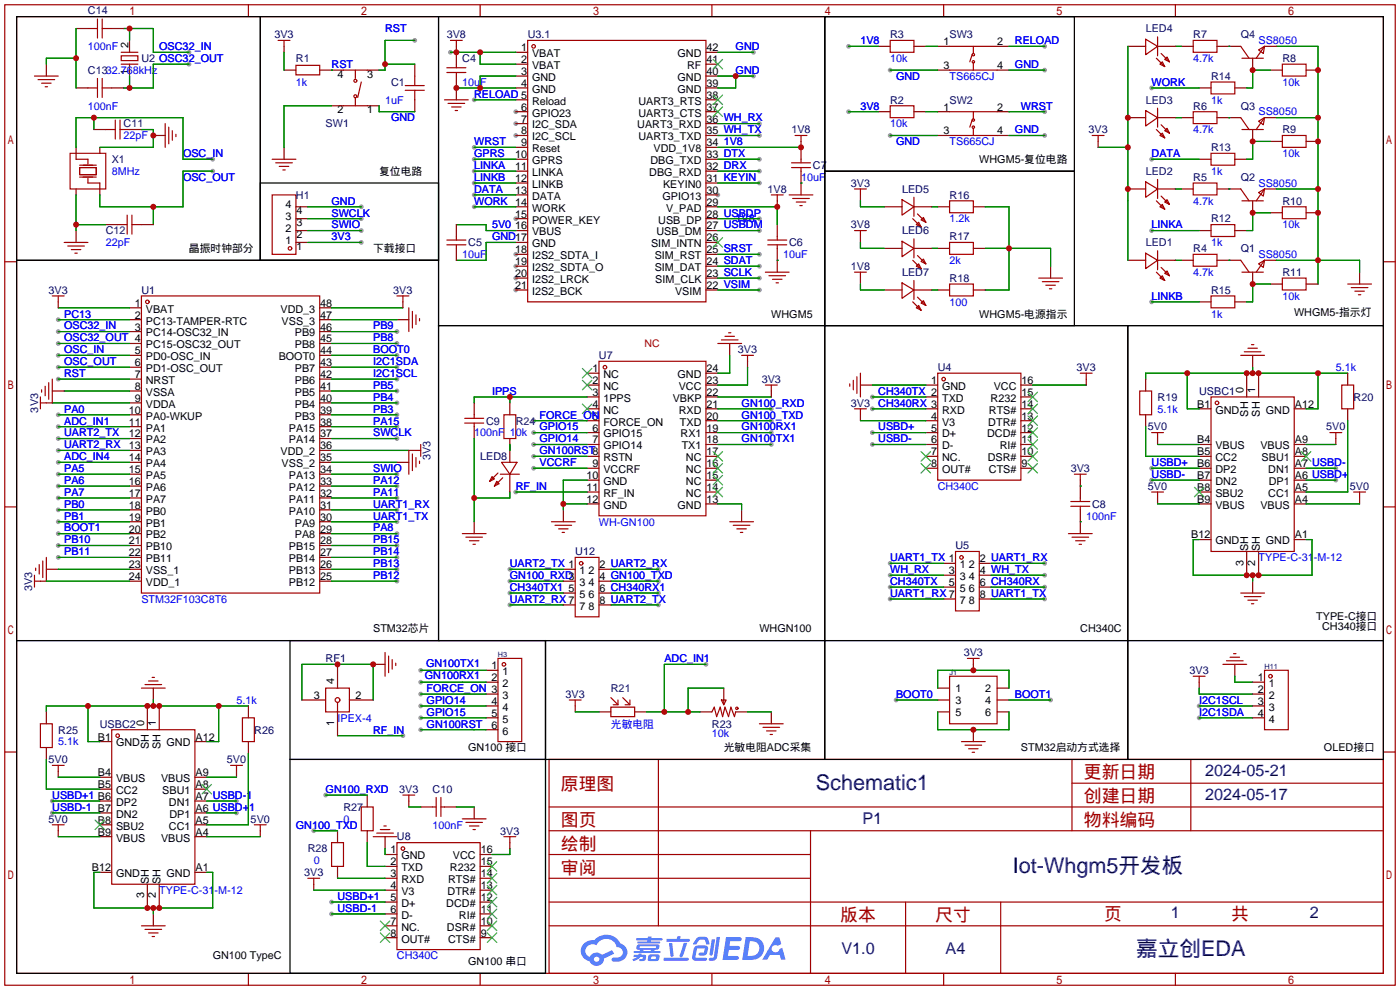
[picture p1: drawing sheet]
<svg xmlns="http://www.w3.org/2000/svg" width="299mm" height="212mm" viewBox="0 0 299 212" stroke-linecap="round" stroke-linejoin="round" font-family="sans-serif">
<defs><g id="words">
<g font-size="4.6" fill="#000080">
<text x="174.4" y="168.8">Schematic1</text>
<text x="216.5" y="186.6">Iot-Whgm5开发板</text>
<text x="242.8" y="204.3">嘉立创EDA</text>
</g>
<g font-size="3.8" fill="#a00000">
<text x="231.6" y="166.4">更新日期</text>
<text x="119.9" y="168.9">原理图</text>
<text x="231.6" y="171.5">创建日期</text>
<text x="119.9" y="176.5">图页</text>
<text x="231.6" y="176.5">物料编码</text>
<text x="119.9" y="181.6">绘制</text>
<text x="119.9" y="186.7">审阅</text>
<text x="179.6" y="196.9">版本</text>
<text x="199.9" y="196.9">尺寸</text>
<text x="236" y="196.6">页</text>
<text x="263.1" y="196.6">共</text>
</g>
<g font-size="3.5" fill="#000080">
<text x="257.6" y="165.9">2024-05-21</text>
<text x="257.6" y="171">2024-05-17</text>
<text x="184.3" y="176">P1</text>
<text x="250.2" y="196.1">1</text>
<text x="280" y="196.1">2</text>
<text x="179.8" y="204">V1.0</text>
<text x="202.1" y="204">A4</text>
</g>
<g font-size="2.3" fill="#000080">
<text x="18.8" y="3.1">C14</text>
<text x="58.7" y="8.2">3V3</text>
<text x="95.5" y="8.2">3V8</text>
<text x="112.8" y="8.2">U3.1</text>
<text x="190.2" y="8.2">R3</text>
<text x="202.9" y="8.2">SW3</text>
<text x="244.9" y="6.9">LED4</text>
<text x="255" y="8.2">R7</text>
<text x="265.2" y="8.2">Q4</text>
<text x="18.8" y="15.8">C1332.768kHz</text>
<text x="30.2" y="13.3">U2 OSC32_OUT</text>
<text x="63.2" y="13.3">R1</text>
<text x="98.8" y="13.3">C4</text>
<text x="258.8" y="17.1">R14</text>
<text x="274.1" y="13.3">R8</text>
<text x="83.6" y="18.3">C1</text>
<text x="190.2" y="22.1">R2</text>
<text x="202.9" y="22.1">SW2</text>
<text x="244.9" y="22.1">LED3</text>
<text x="255" y="23.4">R6</text>
<text x="265.2" y="23.4">Q3</text>
<text x="26.4" y="27.2">C11</text>
<text x="69.6" y="27.2">SW1</text>
<text x="169.1" y="28.5">1V8</text>
<text x="232.6" y="28.5">3V3</text>
<text x="274.1" y="28.5">R9</text>
<text x="23.9" y="34.8">X1</text>
<text x="258.8" y="32.3">R13</text>
<text x="164.1" y="41.2">1V8</text>
<text x="173.7" y="36.1">C7</text>
<text x="181.8" y="39.9">3V3</text>
<text x="192.8" y="41.2">LED5</text>
<text x="244.9" y="37.4">LED2</text>
<text x="255" y="38.7">R5</text>
<text x="265.2" y="38.7">Q2</text>
<text x="63.2" y="42.5">H1</text>
<text x="202.9" y="42.5">R16</text>
<text x="258.8" y="47.5">R12</text>
<text x="274.1" y="43.7">R10</text>
<text x="22.6" y="50.1">C12</text>
<text x="100.1" y="52.6">C5</text>
<text x="168.7" y="52.6">C6</text>
<text x="181.8" y="48.8">3V8</text>
<text x="192.8" y="50.1">LED6</text>
<text x="202.9" y="51.4">R17</text>
<text x="244.9" y="52.6">LED1</text>
<text x="255" y="53.9">R4</text>
<text x="265.2" y="53.9">Q1</text>
<text x="181.8" y="57.7">1V8</text>
<text x="192.8" y="59">LED7</text>
<text x="274.1" y="59">R11</text>
<text x="10.4" y="62.8">3V3</text>
<text x="30.2" y="62.8">U1</text>
<text x="84.1" y="62.8">3V3</text>
<text x="202.9" y="60.2">R18</text>
<text x="258.8" y="62.8">R15</text>
<text x="128" y="76.8">U7</text>
<text x="157.7" y="75.5">3V3</text>
<text x="162.8" y="81.8">3V3</text>
<text x="200.4" y="79.3">U4</text>
<text x="230.1" y="79.3">3V3</text>
<text x="8.2" y="88.2" transform="rotate(-90 8.2 88.2)">3V3</text>
<text x="181.8" y="86.9">3V3</text>
<text x="247.4" y="85.6">R19</text>
<text x="256.3" y="84.4">USBC1</text>
<text x="289.3" y="85.6">R20</text>
<text x="103.9" y="90.7">C9</text>
<text x="110.2" y="90.7">R24</text>
<text x="245.3" y="92">5V0</text>
<text x="283.4" y="92">5V0</text>
<text x="92" y="98.3" transform="rotate(-90 92 98.3)">3V3</text>
<text x="102.6" y="98.3">LED8</text>
<text x="228.8" y="100.9">3V3</text>
<text x="245.3" y="104.7">5V0</text>
<text x="288.5" y="104.7">5V0</text>
<text x="233.4" y="108.5">C8</text>
<text x="122.9" y="118.7">U12</text>
<text x="204.2" y="117.4">U5</text>
<text x="6.9" y="126.3" transform="rotate(-90 6.9 126.3)">3V3</text>
<text x="69.6" y="141.5">RF1</text>
<text x="206" y="140.3">3V3</text>
<text x="120.9" y="149.1">3V3</text>
<text x="130.6" y="147.9">R21</text>
<text x="254.2" y="144.1">3V3</text>
<text x="21.3" y="155.5">USBC2</text>
<text x="152.1" y="155.5">R23</text>
<text x="12.4" y="156.8">R25</text>
<text x="54.4" y="156.8">R26</text>
<text x="10.4" y="163.1">5V0</text>
<text x="48.5" y="163.1">5V0</text>
<text x="73.4" y="173.3">R27</text>
<text x="85.3" y="169.5">3V3</text>
<text x="92.5" y="169.5">C10</text>
<text x="10.4" y="175.8">5V0</text>
<text x="53.6" y="175.8">5V0</text>
<text x="84.8" y="179.6">U8</text>
<text x="106.9" y="178.4">3V3</text>
<text x="65.8" y="182.2">R28</text>
<text x="65" y="187.2">3V3</text>
</g>
<g font-size="2.3" fill="#00f">
<text x="18.8" y="10.7">100nF</text>
<text x="34" y="10.7">OSC32_IN</text>
<text x="82.3" y="6.9">RST</text>
<text x="157.2" y="10.7">GND</text>
<text x="183.9" y="9.4">1V8</text>
<text x="216.9" y="9.4">RELOAD</text>
<text x="269" y="9.4">SS8050</text>
<text x="70.9" y="14.5">RST</text>
<text x="157.2" y="15.8">GND</text>
<text x="190.2" y="13.3">10k</text>
<text x="191.5" y="17.1">GND</text>
<text x="202.9" y="17.1">TS665CJ</text>
<text x="216.9" y="14.5">GND</text>
<text x="255" y="13.3">4.7k</text>
<text x="18.8" y="23.4">100nF</text>
<text x="63.2" y="18.3">1k</text>
<text x="82.3" y="22.1">1uF</text>
<text x="98.8" y="18.3">10uF</text>
<text x="101.3" y="20.9">RELOAD 5</text>
<text x="183.9" y="23.4">3V8</text>
<text x="218.2" y="23.4">WRST</text>
<text x="246.1" y="18.3">WORK</text>
<text x="258.8" y="22.1">1k</text>
<text x="274.1" y="18.3">10k</text>
<text x="26.4" y="29.8">22pF</text>
<text x="83.6" y="26">GND</text>
<text x="190.2" y="27.2">10k</text>
<text x="216.9" y="28.5">GND</text>
<text x="255" y="28.5">4.7k</text>
<text x="269" y="24.7">SS8050</text>
<text x="39.1" y="33.6">OSC_IN</text>
<text x="101.3" y="31">WRST</text>
<text x="101.3" y="33.6">GPRS</text>
<text x="154.7" y="31">1V8</text>
<text x="191.5" y="31">GND</text>
<text x="202.9" y="31">TS665CJ</text>
<text x="246.1" y="33.6">DATA</text>
<text x="274.1" y="33.6">10k</text>
<text x="23.9" y="37.4">8MHz</text>
<text x="39.1" y="38.7">OSC_OUT</text>
<text x="101.3" y="41.2">DATA</text>
<text x="101.3" y="38.7">LINKB</text>
<text x="101.3" y="36.1">LINKA</text>
<text x="171.2" y="38.7">10uF</text>
<text x="258.8" y="37.4">1k</text>
<text x="269" y="39.9">SS8050</text>
<text x="70.9" y="43.7">GND</text>
<text x="70.9" y="46.3">SWCLK</text>
<text x="101.3" y="43.7">WORK 14</text>
<text x="157.2" y="47.5">1V8</text>
<text x="202.9" y="47.5">1.2k</text>
<text x="255" y="43.7">4.7k</text>
<text x="22.6" y="52.6">22pF</text>
<text x="70.9" y="48.8">SWIO</text>
<text x="70.9" y="51.4">3V3</text>
<text x="105.2" y="48.8">5V0</text>
<text x="105.2" y="51.4">GND17</text>
<text x="246.1" y="48.8">LINKA</text>
<text x="258.8" y="52.6">1k</text>
<text x="274.1" y="48.8">10k</text>
<text x="98.8" y="55.2">10uF</text>
<text x="167.4" y="55.2">10uF</text>
<text x="202.9" y="56.4">2k</text>
<text x="255" y="59">4.7k</text>
<text x="269" y="55.2">SS8050</text>
<text x="202.9" y="65.3">100</text>
<text x="246.1" y="64.1">LINKB</text>
<text x="274.1" y="64.1">10k</text>
<text x="13.7" y="67.9">PC13</text>
<text x="13.7" y="70.4">OSC32_IN</text>
<text x="79.8" y="70.4">PB9</text>
<text x="258.8" y="67.9">1k</text>
<text x="13.7" y="72.9">OSC32_OUT 4</text>
<text x="13.7" y="75.5">OSC_IN</text>
<text x="79.8" y="75.5">BOOT0</text>
<text x="79.8" y="72.9">PB8</text>
<text x="13.7" y="78">OSC_OUT</text>
<text x="13.7" y="80.6">RST</text>
<text x="79.8" y="83.1">PB5</text>
<text x="79.8" y="80.6">I2C1SCL</text>
<text x="79.8" y="78">I2C1SDA</text>
<text x="285.5" y="79.3">5.1k</text>
<text x="13.7" y="88.2">PA0</text>
<text x="79.8" y="85.6">PB4</text>
<text x="79.8" y="88.2">PB3</text>
<text x="105.2" y="84.4">IPPS</text>
<text x="115.3" y="89.5">FORCE_ON</text>
<text x="158.5" y="89.5">GN100_TXD</text>
<text x="158.5" y="86.9">GN100_RXD</text>
<text x="187.7" y="84.4">CH340TX 2</text>
<text x="187.7" y="86.9">CH340RX 3</text>
<text x="247.4" y="88.2">5.1k</text>
<text x="13.7" y="95.8">UART2_RX</text>
<text x="13.7" y="93.3">UART2_TX</text>
<text x="13.7" y="90.7">ADC_IN1</text>
<text x="79.8" y="90.7">PA15</text>
<text x="79.8" y="93.3">SWCLK</text>
<text x="101.3" y="93.3">100nF</text>
<text x="109" y="93.3">10k</text>
<text x="115.3" y="92">GPIO15</text>
<text x="115.3" y="94.5">GPIO14</text>
<text x="158.5" y="92">GN100RX1</text>
<text x="158.5" y="94.5">GN100TX1</text>
<text x="187.7" y="92">USBD+</text>
<text x="187.7" y="94.5">USBD-</text>
<text x="13.7" y="100.9">PA5</text>
<text x="13.7" y="98.3">ADC_IN4</text>
<text x="79.8" y="100.9">SWIO</text>
<text x="115.3" y="97.1">GN100RST8</text>
<text x="115.3" y="99.6">VCCRF</text>
<text x="246.1" y="99.6">USBD+</text>
<text x="13.7" y="103.4">PA6</text>
<text x="13.7" y="106">PA7</text>
<text x="79.8" y="106">PA11</text>
<text x="79.8" y="103.4">PA12</text>
<text x="110.2" y="104.7">RF_IN</text>
<text x="200.4" y="104.7">CH340C</text>
<text x="246.1" y="102.2">USBD-</text>
<text x="13.7" y="108.5">PB0</text>
<text x="13.7" y="111">PB1</text>
<text x="13.7" y="113.6">BOOT1</text>
<text x="79.8" y="108.5">UART1_RX</text>
<text x="79.8" y="111">UART1_TX</text>
<text x="79.8" y="113.6">PA8</text>
<text x="128" y="112.3">WH-GN100</text>
<text x="232.2" y="111">100nF</text>
<text x="13.7" y="116.1">PB10</text>
<text x="13.7" y="118.7">PB11</text>
<text x="79.8" y="118.7">PB14</text>
<text x="79.8" y="116.1">PB15</text>
<text x="190.2" y="119.9">UART1_TX 1</text>
<text x="269" y="119.9">TYPE-C-31-M-12</text>
<text x="79.8" y="123.7">PB12</text>
<text x="79.8" y="121.2">PB13</text>
<text x="109" y="123.7">GN100_RXD3</text>
<text x="109" y="121.2">UART2_TX 1</text>
<text x="190.2" y="122.5">WH_RX</text>
<text x="190.2" y="125">CH340TX</text>
<text x="30.2" y="128.8">STM32F103C8T6</text>
<text x="109" y="126.3">CH340TX1</text>
<text x="109" y="128.8">UART2_RX 7</text>
<text x="190.2" y="127.6">UART1_RX 7</text>
<text x="91.1" y="142.6">GN100TX1</text>
<text x="142" y="141.5">ADC_IN1</text>
<text x="90.8" y="145.1">GN100RX1</text>
<text x="91.2" y="147.9">FORCE_ON 3</text>
<text x="191.5" y="149.1">BOOT0</text>
<text x="216.9" y="149.1">BOOT1</text>
<text x="50.5" y="150.4">5.1k</text>
<text x="72.1" y="154.2">IPEX-4</text>
<text x="91.2" y="150.4">GPIO14</text>
<text x="91.2" y="153">GPIO15</text>
<text x="91.2" y="155.5">GN100RST</text>
<text x="130.6" y="155.5">光敏电阻</text>
<text x="256.3" y="153">I2C1SDA</text>
<text x="256.3" y="150.4">I2C1SCL</text>
<text x="12.4" y="159.3">5.1k</text>
<text x="79.8" y="156.8">RF_IN</text>
<text x="152.1" y="157.5">10k</text>
<text x="11.2" y="170.7">USBD+1 B6</text>
<text x="11.2" y="173.3">USBD-1 B7</text>
<text x="69.6" y="169.5">GN100_RXD</text>
<text x="63.2" y="177.1">GN100_TXD</text>
<text x="73.4" y="175.8">0</text>
<text x="92.5" y="177.1">100nF</text>
<text x="67.1" y="184.7">0</text>
<text x="34" y="191.1">TYPE-C-31-M-12</text>
<text x="72.1" y="192.3">USBD+1</text>
<text x="72.1" y="194.9">USBD-1</text>
<text x="84.8" y="205">CH340C</text>
</g>
<g font-size="2.3">
<text x="27.5" y="10.2" transform="rotate(-90 27.5 10.2)">2</text>
<text x="111.4" y="10.9">1</text>
<text x="151" y="10.9">42</text>
<text x="201.7" y="9.7">1</text>
<text x="213.1" y="9.7">2</text>
<text x="27.5" y="16" transform="rotate(-90 27.5 16)">1</text>
<text x="72.1" y="16.6">4</text>
<text x="78.5" y="16.6">3</text>
<text x="111.4" y="13.5">2</text>
<text x="111.4" y="16">3</text>
<text x="113.7" y="12.2">VBAT</text>
<text x="113.7" y="14.8">VBAT</text>
<text x="113.7" y="17.3">GND</text>
<text x="144.8" y="17.3">GND</text>
<text x="144.8" y="12.2">GND</text>
<text x="146.9" y="14.8">RF</text>
<text x="151" y="16">40</text>
<text x="151" y="13.5">41</text>
<text x="201.7" y="14.8">3</text>
<text x="213.1" y="14.8">4</text>
<text x="111.4" y="18.6">4</text>
<text x="111.4" y="23.6">6</text>
<text x="113.7" y="19.8">GND</text>
<text x="113.7" y="22.4">Reload</text>
<text x="136.5" y="22.4">UART3_RTS</text>
<text x="144.8" y="19.8">GND</text>
<text x="151" y="23.6">37</text>
<text x="151" y="21.1">38</text>
<text x="151" y="18.6">39</text>
<text x="201.7" y="23.6">1</text>
<text x="213.1" y="23.6">2</text>
<text x="72.1" y="24.2">2</text>
<text x="78.5" y="24.2">1</text>
<text x="111.4" y="26.2">7</text>
<text x="111.4" y="28.7">8</text>
<text x="113.7" y="24.9">GPIO23</text>
<text x="113.7" y="27.5">I2C_SDA</text>
<text x="113.7" y="30">I2C_SCL</text>
<text x="136.2" y="27.5">UART3_RXD</text>
<text x="136.5" y="30">UART3_TXD</text>
<text x="136.5" y="24.9">UART3_CTS</text>
<text x="151" y="28.7">35 WH_TX</text>
<text x="151" y="26.2">36 WH_RX</text>
<text x="201.7" y="28.7">3</text>
<text x="213.1" y="28.7">4</text>
<text x="110.1" y="33.8">10</text>
<text x="111.4" y="31.3">9</text>
<text x="113.7" y="32.5">Reset</text>
<text x="113.7" y="35.1">GPRS</text>
<text x="139" y="35.1">DBG_TXD</text>
<text x="139.7" y="32.5">VDD_1V8</text>
<text x="151" y="33.8">33 DTX</text>
<text x="151" y="31.3">34</text>
<text x="209.3" y="34.8">WHGM5-复位电路</text>
<text x="81" y="37.4">复位电路</text>
<text x="110.1" y="36.3">11</text>
<text x="110.1" y="38.9">12</text>
<text x="110.1" y="41.4">13</text>
<text x="113.7" y="37.6">LINKA</text>
<text x="113.7" y="40.2">LINKB</text>
<text x="138.8" y="37.6">DBG_RXD</text>
<text x="141.7" y="40.2">KEYIN0</text>
<text x="151" y="41.4">30</text>
<text x="151" y="38.9">31 KEYIN</text>
<text x="151" y="36.3">32 DRX</text>
<text x="61" y="47.1">3</text>
<text x="61" y="44.5">4</text>
<text x="63.4" y="45.8">4</text>
<text x="110.1" y="46.5">15</text>
<text x="113.7" y="42.7">DATA</text>
<text x="113.7" y="45.2">WORK</text>
<text x="113.7" y="47.8">POWER_KEY</text>
<text x="140.7" y="47.8">USB_DP</text>
<text x="141.6" y="42.7">GPIO13</text>
<text x="142.4" y="45.2">V_PAD</text>
<text x="151" y="46.5">28 USBDP</text>
<text x="151" y="44">29</text>
<text x="40.4" y="53.9">晶振时钟部分</text>
<text x="61" y="52.2">1</text>
<text x="61" y="49.6">2</text>
<text x="63.4" y="53.4">1</text>
<text x="63.4" y="50.9">2</text>
<text x="63.4" y="48.4">3</text>
<text x="79.8" y="53.9">下载接口</text>
<text x="110.1" y="49">16</text>
<text x="113.7" y="50.3">VBUS</text>
<text x="113.7" y="52.9">GND</text>
<text x="139.2" y="52.9">SIM_INTN</text>
<text x="140.3" y="50.3">USB_DM</text>
<text x="151" y="51.6">26</text>
<text x="151" y="49">27 USBDM</text>
<text x="110.1" y="54.1">18</text>
<text x="110.1" y="56.7">19</text>
<text x="110.1" y="59.2">20</text>
<text x="113.7" y="55.4">I2S2_SDTA_I</text>
<text x="113.7" y="57.9">I2S2_SDTA_O</text>
<text x="139.9" y="57.9">SIM_DAT</text>
<text x="139.9" y="55.4">SIM_RST</text>
<text x="151" y="59.2">23 SCLK</text>
<text x="151" y="56.7">24 SDAT</text>
<text x="151" y="54.1">25 SRST</text>
<text x="28.8" y="65.6">1</text>
<text x="68.5" y="65.6">48</text>
<text x="110.1" y="61.7">21</text>
<text x="113.7" y="60.5">I2S2_LRCK</text>
<text x="113.7" y="63">I2S2_BCK</text>
<text x="140.1" y="60.5">SIM_CLK</text>
<text x="144.3" y="63">VSIM</text>
<text x="151" y="61.7">22 VSIM</text>
<text x="28.8" y="68.1">2</text>
<text x="28.8" y="70.6">3</text>
<text x="31.2" y="66.8">VBAT</text>
<text x="31.2" y="69.4">PC13-TAMPER-RTC</text>
<text x="31.2" y="71.9">PC14-OSC32_IN</text>
<text x="59.9" y="66.8">VDD_3</text>
<text x="60.2" y="69.4">VSS_3</text>
<text x="63" y="71.9">PB9</text>
<text x="68.5" y="70.6">46</text>
<text x="68.5" y="68.1">47</text>
<text x="164.8" y="67.9">WHGM5</text>
<text x="209.3" y="67.9">WHGM5-电源指示</text>
<text x="276.6" y="67.6">WHGM5-指示灯</text>
<text x="28.8" y="75.7">5</text>
<text x="31.2" y="74.4">PC15-OSC32_OUT</text>
<text x="31.2" y="77">PD0-OSC_IN</text>
<text x="59.6" y="77">BOOT0</text>
<text x="63" y="74.4">PB8</text>
<text x="68.5" y="75.7">44</text>
<text x="68.5" y="73.2">45</text>
<text x="28.8" y="78.3">6</text>
<text x="28.8" y="80.8">7</text>
<text x="28.8" y="83.3">8</text>
<text x="31.2" y="79.5">PD1-OSC_OUT</text>
<text x="31.2" y="82.1">NRST</text>
<text x="63" y="82.1">PB6</text>
<text x="63" y="79.5">PB7</text>
<text x="68.5" y="83.3">41</text>
<text x="68.5" y="80.8">42</text>
<text x="68.5" y="78.3">43</text>
<text x="126.6" y="79.5">1</text>
<text x="126.6" y="82.1">2</text>
<text x="129" y="80.8">NC</text>
<text x="129" y="83.3">NC</text>
<text x="144.8" y="80.8">GND</text>
<text x="145.1" y="83.3">VCC</text>
<text x="151" y="82.1">23</text>
<text x="151" y="79.5">24</text>
<text x="199" y="82.1">1</text>
<text x="201.3" y="83.3">GND</text>
<text x="212.4" y="83.3">VCC</text>
<text x="218.3" y="82.1">16</text>
<text x="27.5" y="88.4">10</text>
<text x="28.8" y="85.9">9</text>
<text x="31.2" y="84.6">VSSA</text>
<text x="31.2" y="87.1">VDDA</text>
<text x="31.2" y="89.7">PA0-WKUP</text>
<text x="63" y="89.7">PB3</text>
<text x="63" y="87.1">PB4</text>
<text x="63" y="84.6">PB5</text>
<text x="68.5" y="88.4">39</text>
<text x="68.5" y="85.9">40</text>
<text x="126.6" y="84.6">3</text>
<text x="126.6" y="87.1">4</text>
<text x="126.6" y="89.7">5</text>
<text x="129" y="85.9">1PPS</text>
<text x="129" y="88.4">NC</text>
<text x="143.8" y="85.9">VBKP</text>
<text x="145.1" y="88.4">RXD</text>
<text x="151" y="89.7">20</text>
<text x="151" y="87.1">21</text>
<text x="151" y="84.6">22</text>
<text x="199" y="89.7">4</text>
<text x="201.3" y="85.9">TXD</text>
<text x="201.3" y="88.4">RXD</text>
<text x="211.3" y="88.4">RTS#</text>
<text x="211.7" y="85.9">R232</text>
<text x="218.3" y="89.7">13</text>
<text x="218.3" y="87.1">14</text>
<text x="218.3" y="84.6">15</text>
<text x="255.9" y="87.1">B1</text>
<text x="259.8" y="88.4">GND</text>
<text x="265.7" y="84.1" transform="rotate(-90 265.7 84.1)">0</text>
<text x="266.7" y="89" transform="rotate(-90 266.7 89)">SH</text>
<text x="268.3" y="84.1" transform="rotate(-90 268.3 84.1)">1</text>
<text x="269.3" y="89" transform="rotate(-90 269.3 89)">SH</text>
<text x="270.5" y="88.4">GND</text>
<text x="276.7" y="87.1">A12</text>
<text x="27.5" y="91">11</text>
<text x="27.5" y="93.5">12</text>
<text x="31.2" y="92.2">PA1</text>
<text x="31.2" y="94.8">PA2</text>
<text x="61.7" y="94.8">PA14</text>
<text x="61.7" y="92.2">PA15</text>
<text x="68.5" y="93.5">37</text>
<text x="68.5" y="91">38</text>
<text x="126.6" y="92.2">6</text>
<text x="126.6" y="94.8">7</text>
<text x="129" y="91">FORCE_ON</text>
<text x="129" y="93.5">GPIO15</text>
<text x="145.3" y="91">TXD</text>
<text x="145.4" y="93.5">RX1</text>
<text x="151" y="94.8">18</text>
<text x="151" y="92.2">19</text>
<text x="199" y="92.2">5</text>
<text x="199" y="94.8">6</text>
<text x="201.3" y="91">V3</text>
<text x="201.3" y="93.5">D+</text>
<text x="211" y="93.5">DCD#</text>
<text x="211.2" y="91">DTR#</text>
<text x="218.3" y="94.8">11</text>
<text x="218.3" y="92.2">12</text>
<text x="255.9" y="94.8">B4</text>
<text x="276.7" y="94.8">A9</text>
<text x="27.5" y="96">13</text>
<text x="27.5" y="98.6">14</text>
<text x="27.5" y="101.1">15</text>
<text x="31.2" y="97.3">PA3</text>
<text x="31.2" y="99.8">PA4</text>
<text x="59.9" y="97.3">VDD_2</text>
<text x="60.2" y="99.8">VSS_2</text>
<text x="68.5" y="101.1">34</text>
<text x="68.5" y="98.6">35</text>
<text x="68.5" y="96">36</text>
<text x="126.6" y="99.8">9</text>
<text x="129" y="96">GPIO14</text>
<text x="129" y="98.6">RSTN</text>
<text x="129" y="101.1">VCCRF</text>
<text x="145.7" y="96">TX1</text>
<text x="146.6" y="101.1">NC</text>
<text x="146.6" y="98.6">NC</text>
<text x="151" y="99.8">16</text>
<text x="151" y="97.3">17</text>
<text x="199" y="97.3">7</text>
<text x="199" y="99.8">8</text>
<text x="201.3" y="96">D-</text>
<text x="201.3" y="98.6">NC.</text>
<text x="201.3" y="101.1">OUT#</text>
<text x="211.1" y="98.6">DSR#</text>
<text x="211.3" y="101.1">CTS#</text>
<text x="213.7" y="96">RI#</text>
<text x="218.3" y="99.8">9</text>
<text x="218.3" y="97.3">10</text>
<text x="255.9" y="97.3">B5</text>
<text x="255.9" y="99.8">B6</text>
<text x="259.8" y="96">VBUS</text>
<text x="259.8" y="98.6">CC2</text>
<text x="259.8" y="101.1">DP2</text>
<text x="269.4" y="96">VBUS</text>
<text x="269.6" y="98.6">SBU1</text>
<text x="271" y="101.1">DN1</text>
<text x="276.7" y="99.8">A7 USBD-</text>
<text x="276.7" y="97.3">A8</text>
<text x="27.5" y="103.7">16</text>
<text x="27.5" y="106.2">17</text>
<text x="31.2" y="102.4">PA5</text>
<text x="31.2" y="104.9">PA6</text>
<text x="31.2" y="107.5">PA7</text>
<text x="61.7" y="107.5">PA11</text>
<text x="61.7" y="104.9">PA12</text>
<text x="61.7" y="102.4">PA13</text>
<text x="68.5" y="106.2">32</text>
<text x="68.5" y="103.7">33</text>
<text x="125.3" y="102.4">10</text>
<text x="125.3" y="104.9">11</text>
<text x="125.3" y="107.5">12</text>
<text x="129" y="103.7">GND</text>
<text x="129" y="106.2">RF_IN</text>
<text x="146.6" y="106.2">NC</text>
<text x="146.6" y="103.7">NC</text>
<text x="151" y="107.5">13</text>
<text x="151" y="104.9">14</text>
<text x="151" y="102.4">15</text>
<text x="255.9" y="102.4">B7</text>
<text x="255.9" y="104.9">B8</text>
<text x="255.9" y="107.5">B9</text>
<text x="259.8" y="103.7">DN2</text>
<text x="259.8" y="106.2">SBU2</text>
<text x="271" y="106.2">CC1</text>
<text x="271.2" y="103.7">DP1</text>
<text x="276.7" y="107.5">A4</text>
<text x="276.7" y="104.9">A5</text>
<text x="276.7" y="102.4">A6 USBD+</text>
<text x="27.5" y="108.7">18</text>
<text x="27.5" y="111.3">19</text>
<text x="27.5" y="113.8">20</text>
<text x="31.2" y="110">PB0</text>
<text x="31.2" y="112.5">PB1</text>
<text x="61.7" y="110">PA10</text>
<text x="63" y="112.5">PA9</text>
<text x="68.5" y="113.8">29</text>
<text x="68.5" y="111.3">30</text>
<text x="68.5" y="108.7">31</text>
<text x="129" y="108.7">GND</text>
<text x="144.8" y="108.7">GND</text>
<text x="259.8" y="108.7">VBUS</text>
<text x="269.4" y="108.7">VBUS</text>
<text x="27.5" y="116.4">21</text>
<text x="27.5" y="118.9">22</text>
<text x="31.2" y="115.1">PB2</text>
<text x="31.2" y="117.6">PB10</text>
<text x="61.7" y="117.6">PB15</text>
<text x="63" y="115.1">PA8</text>
<text x="68.5" y="118.9">27</text>
<text x="68.5" y="116.4">28</text>
<text x="254.6" y="115.1">B12</text>
<text x="259.8" y="116.4">GND</text>
<text x="266.7" y="117.8" transform="rotate(-90 266.7 117.8)">SH</text>
<text x="269.3" y="117.8" transform="rotate(-90 269.3 117.8)">SH</text>
<text x="270.5" y="116.4">GND</text>
<text x="276.7" y="115.1">A1</text>
<text x="27.5" y="121.4">23</text>
<text x="27.5" y="124">24</text>
<text x="31.2" y="120.2">PB11</text>
<text x="31.2" y="122.7">VSS_1</text>
<text x="31.2" y="125.2">VDD_1</text>
<text x="61.7" y="125.2">PB12</text>
<text x="61.7" y="122.7">PB13</text>
<text x="61.7" y="120.2">PB14</text>
<text x="68.5" y="124">25</text>
<text x="68.5" y="121.4">26</text>
<text x="123.9" y="122.7">1</text>
<text x="123.9" y="125.2">3</text>
<text x="125.8" y="125.2">4</text>
<text x="125.8" y="122.7">2</text>
<text x="128.1" y="124">4 GN100_TXD</text>
<text x="128.1" y="121.4">2 UART2_RX</text>
<text x="202.8" y="122.7">3</text>
<text x="202.8" y="125.2">5</text>
<text x="205.2" y="121.4">1</text>
<text x="205.2" y="124">3</text>
<text x="207.1" y="124">4</text>
<text x="207.1" y="121.4">2</text>
<text x="209.4" y="125.2">6 CH340RX</text>
<text x="209.4" y="122.7">4 WH_TX</text>
<text x="209.4" y="120.2">2 UART1_RX</text>
<text x="265.7" y="120.9" transform="rotate(-90 265.7 120.9)">3</text>
<text x="268.3" y="120.9" transform="rotate(-90 268.3 120.9)">2</text>
<text x="121.5" y="126.5">5</text>
<text x="123.9" y="127.8">5</text>
<text x="123.9" y="130.3">7</text>
<text x="125.8" y="130.3">8</text>
<text x="125.8" y="127.8">6</text>
<text x="128.1" y="129.1">8 UART2_TX</text>
<text x="128.1" y="126.5">6 CH340RX1</text>
<text x="205.2" y="126.5">5</text>
<text x="205.2" y="129.1">7</text>
<text x="207.1" y="129.1">8</text>
<text x="207.1" y="126.5">6</text>
<text x="209.4" y="127.8">8 UART1_TX</text>
<text x="79.8" y="135.2">STM32芯片</text>
<text x="162.3" y="135.2">WHGN100</text>
<text x="230.9" y="135.2">CH340C</text>
<text x="281.3" y="132.4">TYPE-C接口</text>
<text x="282.6" y="134.7">CH340接口</text>
<text x="105" y="143">1</text>
<text x="67" y="149.4">3</text>
<text x="71.4" y="146.3" transform="rotate(-90 71.4 146.3)">4</text>
<text x="75.9" y="149.4">2</text>
<text x="105" y="145.6">2</text>
<text x="107.4" y="144.3">1</text>
<text x="107.4" y="146.8">2</text>
<text x="107.4" y="149.4">3</text>
<text x="204.2" y="147.9">1</text>
<text x="210.6" y="147.9">2</text>
<text x="268.8" y="145.6">1</text>
<text x="268.8" y="148.1">2</text>
<text x="271.2" y="146.8">1</text>
<text x="271.2" y="149.4">2</text>
<text x="30.8" y="155.2" transform="rotate(-90 30.8 155.2)">0</text>
<text x="33.3" y="155.2" transform="rotate(-90 33.3 155.2)">1</text>
<text x="71.4" y="155.2" transform="rotate(-90 71.4 155.2)">1</text>
<text x="105" y="150.6">4</text>
<text x="105" y="153.2">5</text>
<text x="105" y="155.7">6</text>
<text x="107.4" y="151.9">4</text>
<text x="107.4" y="154.5">5</text>
<text x="204.2" y="150.4">3</text>
<text x="204.2" y="152.9">5</text>
<text x="210.6" y="150.4">4</text>
<text x="210.6" y="152.9">6</text>
<text x="268.8" y="150.6">3</text>
<text x="268.8" y="153.2">4</text>
<text x="271.2" y="151.9">3</text>
<text x="271.2" y="154.5">4</text>
<text x="20.9" y="158.3">B1</text>
<text x="24.8" y="159.5">GND</text>
<text x="31.8" y="160.2" transform="rotate(-90 31.8 160.2)">SH</text>
<text x="34.3" y="160.2" transform="rotate(-90 34.3 160.2)">SH</text>
<text x="35.6" y="159.5">GND</text>
<text x="41.8" y="158.3">A12</text>
<text x="100.1" y="160.6">GN100 接口</text>
<text x="107.4" y="157">6</text>
<text x="154.7" y="160.6">光敏电阻ADC采集</text>
<text x="218.2" y="160.6">STM32启动方式选择</text>
<text x="283" y="160.6">OLED接口</text>
<text x="20.9" y="165.9">B4</text>
<text x="24.8" y="167.2">VBUS</text>
<text x="34.4" y="167.2">VBUS</text>
<text x="41.8" y="165.9">A9</text>
<text x="20.9" y="168.4">B5</text>
<text x="24.8" y="169.7">CC2</text>
<text x="24.8" y="172.2">DP2</text>
<text x="34.7" y="169.7">SBU1</text>
<text x="36.1" y="172.2">DN1</text>
<text x="41.8" y="173.5">A6 USBD+1</text>
<text x="41.8" y="171">A7 USBD-1</text>
<text x="41.8" y="168.4">A8</text>
<text x="20.9" y="176">B8</text>
<text x="20.9" y="178.6">B9</text>
<text x="24.8" y="174.8">DN2</text>
<text x="24.8" y="177.3">SBU2</text>
<text x="24.8" y="179.9">VBUS</text>
<text x="34.4" y="179.9">VBUS</text>
<text x="36.1" y="177.3">CC1</text>
<text x="36.2" y="174.8">DP1</text>
<text x="41.8" y="178.6">A4</text>
<text x="41.8" y="176">A5</text>
<text x="83.4" y="182.4">1</text>
<text x="83.4" y="184.9">2</text>
<text x="85.8" y="183.7">GND</text>
<text x="96.8" y="183.7">VCC</text>
<text x="102.7" y="184.9">15</text>
<text x="102.7" y="182.4">16</text>
<text x="19.6" y="186.2">B12</text>
<text x="24.8" y="187.5">GND</text>
<text x="31.8" y="189" transform="rotate(-90 31.8 189)">SH</text>
<text x="34.3" y="189" transform="rotate(-90 34.3 189)">SH</text>
<text x="35.6" y="187.5">GND</text>
<text x="41.8" y="186.2">A1</text>
<text x="83.4" y="187.5">3</text>
<text x="83.4" y="190">4</text>
<text x="85.8" y="186.2">TXD</text>
<text x="85.8" y="188.7">RXD</text>
<text x="85.8" y="191.3">V3</text>
<text x="95.6" y="191.3">DTR#</text>
<text x="95.8" y="188.7">RTS#</text>
<text x="96.2" y="186.2">R232</text>
<text x="102.7" y="190">13</text>
<text x="102.7" y="187.5">14</text>
<text x="30.8" y="192" transform="rotate(-90 30.8 192)">3</text>
<text x="33.3" y="192" transform="rotate(-90 33.3 192)">2</text>
<text x="83.4" y="192.6">5</text>
<text x="83.4" y="195.1">6</text>
<text x="83.4" y="197.6">7</text>
<text x="85.8" y="193.8">D+</text>
<text x="85.8" y="196.4">D-</text>
<text x="95.4" y="193.8">DCD#</text>
<text x="98.1" y="196.4">RI#</text>
<text x="102.7" y="197.6">10</text>
<text x="102.7" y="195.1">11</text>
<text x="102.7" y="192.6">12</text>
<text x="83.4" y="200.2">8</text>
<text x="85.8" y="198.9">NC.</text>
<text x="85.8" y="201.4">OUT#</text>
<text x="95.5" y="198.9">DSR#</text>
<text x="95.8" y="201.4">CTS#</text>
<text x="102.7" y="200.2">9</text>
<text x="45.5" y="205">GN100 TypeC</text>
<text x="100.1" y="206.3">GN100 串口</text>
</g>
<text font-size="2.2" fill="#a00000" x="137.7" y="74.1">NC</text>
<g font-size="1.6" fill="#000080">
<text x="106.4" y="140.4">H3</text>
<text x="270.3" y="142.9">H11</text>
<text x="202.9" y="144.2">J1</text>
</g>
</g></defs>
<g fill="#999">
<circle cx="110.2" cy="23.9" r=".51"/>
<circle cx="110.2" cy="26.4" r=".51"/>
<circle cx="110.2" cy="29" r=".51"/>
<circle cx="110.2" cy="46.7" r=".51"/>
<circle cx="110.2" cy="54.4" r=".51"/>
<circle cx="110.2" cy="56.9" r=".51"/>
<circle cx="110.2" cy="59.4" r=".51"/>
<circle cx="110.2" cy="62" r=".51"/>
<circle cx="153.4" cy="41.7" r=".51"/>
<circle cx="12.4" cy="68.3" r=".51"/>
<circle cx="45.5" cy="34" r=".51"/>
<circle cx="45.5" cy="36.6" r=".51"/>
<circle cx="40.4" cy="11.2" r=".51"/>
<circle cx="40.4" cy="13.7" r=".51"/>
<circle cx="12.4" cy="70.9" r=".51"/>
<circle cx="12.4" cy="73.4" r=".51"/>
<circle cx="12.4" cy="75.9" r=".51"/>
<circle cx="12.4" cy="78.5" r=".51"/>
<circle cx="12.4" cy="81" r=".51"/>
<circle cx="12.4" cy="88.6" r=".51"/>
<circle cx="12.4" cy="96.3" r=".51"/>
<circle cx="12.4" cy="103.9" r=".51"/>
<circle cx="12.4" cy="106.4" r=".51"/>
<circle cx="12.4" cy="109" r=".51"/>
<circle cx="12.4" cy="111.5" r=".51"/>
<circle cx="12.4" cy="114" r=".51"/>
<circle cx="12.4" cy="116.6" r=".51"/>
<circle cx="12.4" cy="119.1" r=".51"/>
<circle cx="84.8" cy="124.2" r=".51"/>
<circle cx="84.8" cy="121.7" r=".51"/>
<circle cx="84.8" cy="119.1" r=".51"/>
<circle cx="84.8" cy="116.6" r=".51"/>
<circle cx="84.8" cy="109" r=".51"/>
<circle cx="84.8" cy="111.5" r=".51"/>
<circle cx="84.8" cy="114" r=".51"/>
<circle cx="12.4" cy="101.3" r=".51"/>
<circle cx="12.4" cy="98.8" r=".51"/>
<circle cx="12.4" cy="93.7" r=".51"/>
<circle cx="12.4" cy="91.2" r=".51"/>
<circle cx="84.8" cy="106.4" r=".51"/>
<circle cx="84.8" cy="103.9" r=".51"/>
<circle cx="84.8" cy="101.3" r=".51"/>
<circle cx="84.8" cy="91.2" r=".51"/>
<circle cx="84.8" cy="86.1" r=".51"/>
<circle cx="84.8" cy="88.6" r=".51"/>
<circle cx="84.8" cy="83.6" r=".51"/>
<circle cx="84.8" cy="81" r=".51"/>
<circle cx="84.8" cy="78.5" r=".51"/>
<circle cx="84.8" cy="75.9" r=".51"/>
<circle cx="84.8" cy="73.4" r=".51"/>
<circle cx="84.8" cy="70.9" r=".51"/>
<circle cx="88.6" cy="8.6" r=".51"/>
<circle cx="77.2" cy="44.2" r=".51"/>
<circle cx="77.2" cy="46.7" r=".51"/>
<circle cx="77.2" cy="49.3" r=".51"/>
<circle cx="77.2" cy="51.8" r=".51"/>
<circle cx="161" cy="11.2" r=".51"/>
<circle cx="161" cy="16.3" r=".51"/>
<circle cx="162.3" cy="29" r=".51"/>
<circle cx="162.3" cy="26.4" r=".51"/>
<circle cx="101.3" cy="21.3" r=".51"/>
<circle cx="101.3" cy="31.5" r=".51"/>
<circle cx="190.2" cy="15" r=".51"/>
<circle cx="223.3" cy="9.9" r=".51"/>
<circle cx="181.4" cy="9.9" r=".51"/>
<circle cx="223.3" cy="23.9" r=".51"/>
<circle cx="190.2" cy="29" r=".51"/>
<circle cx="181.4" cy="23.9" r=".51"/>
<circle cx="223.3" cy="29" r=".51"/>
<circle cx="223.3" cy="15" r=".51"/>
<circle cx="246.1" cy="49.3" r=".51"/>
<circle cx="246.1" cy="64.5" r=".51"/>
<circle cx="246.1" cy="18.8" r=".51"/>
<circle cx="246.1" cy="34" r=".51"/>
<circle cx="101.3" cy="44.2" r=".51"/>
<circle cx="101.3" cy="41.7" r=".51"/>
<circle cx="101.3" cy="39.1" r=".51"/>
<circle cx="101.3" cy="36.6" r=".51"/>
<circle cx="101.3" cy="34" r=".51"/>
<circle cx="162.3" cy="46.7" r=".51"/>
<circle cx="162.3" cy="49.3" r=".51"/>
<circle cx="162.3" cy="39.1" r=".51"/>
<circle cx="162.3" cy="54.4" r=".51"/>
<circle cx="162.3" cy="56.9" r=".51"/>
<circle cx="162.3" cy="59.4" r=".51"/>
<circle cx="162.3" cy="62" r=".51"/>
<circle cx="162.3" cy="34" r=".51"/>
<circle cx="162.3" cy="36.6" r=".51"/>
<circle cx="246.1" cy="100.1" r=".51"/>
<circle cx="246.1" cy="102.6" r=".51"/>
<circle cx="285.5" cy="100.1" r=".51"/>
<circle cx="285.5" cy="102.6" r=".51"/>
<circle cx="186.4" cy="84.8" r=".51"/>
<circle cx="186.4" cy="87.4" r=".51"/>
<circle cx="186.4" cy="92.5" r=".51"/>
<circle cx="186.4" cy="95" r=".51"/>
<circle cx="190.2" cy="120.4" r=".51"/>
<circle cx="223.3" cy="120.4" r=".51"/>
<circle cx="223.3" cy="122.9" r=".51"/>
<circle cx="223.3" cy="125.5" r=".51"/>
<circle cx="223.3" cy="128" r=".51"/>
<circle cx="190.2" cy="122.9" r=".51"/>
<circle cx="190.2" cy="125.5" r=".51"/>
<circle cx="190.2" cy="128" r=".51"/>
<circle cx="256.3" cy="153.4" r=".51"/>
<circle cx="256.3" cy="150.9" r=".51"/>
<circle cx="191.5" cy="149.6" r=".51"/>
<circle cx="224.5" cy="149.6" r=".51"/>
<circle cx="150.9" cy="142" r=".51"/>
<circle cx="164.8" cy="92.5" r=".51"/>
<circle cx="164.8" cy="95" r=".51"/>
<circle cx="164.8" cy="89.9" r=".51"/>
<circle cx="164.8" cy="87.4" r=".51"/>
<circle cx="114" cy="89.9" r=".51"/>
<circle cx="114" cy="92.5" r=".51"/>
<circle cx="114" cy="95" r=".51"/>
<circle cx="114" cy="97.5" r=".51"/>
<circle cx="114" cy="100.1" r=".51"/>
<circle cx="110.2" cy="105.2" r=".51"/>
<circle cx="11.2" cy="171.2" r=".51"/>
<circle cx="11.2" cy="173.7" r=".51"/>
<circle cx="50.5" cy="171.2" r=".51"/>
<circle cx="50.5" cy="173.7" r=".51"/>
<circle cx="70.9" cy="192.8" r=".51"/>
<circle cx="70.9" cy="195.3" r=".51"/>
<circle cx="67.1" cy="177.5" r=".51"/>
<circle cx="69.6" cy="169.9" r=".51"/>
<circle cx="86.1" cy="157.2" r=".51"/>
<circle cx="89.9" cy="143.3" r=".51"/>
<circle cx="89.9" cy="145.8" r=".51"/>
<circle cx="89.9" cy="148.3" r=".51"/>
<circle cx="89.9" cy="150.9" r=".51"/>
<circle cx="89.9" cy="153.4" r=".51"/>
<circle cx="89.9" cy="156" r=".51"/>
<circle cx="109" cy="126.7" r=".51"/>
<circle cx="140.7" cy="126.7" r=".51"/>
<circle cx="140.7" cy="124.2" r=".51"/>
<circle cx="109" cy="124.2" r=".51"/>
<circle cx="140.7" cy="129.3" r=".51"/>
<circle cx="109" cy="129.3" r=".51"/>
<circle cx="84.8" cy="93.7" r=".51"/>
<circle cx="96.3" cy="11.2" r=".51"/>
<circle cx="109" cy="121.7" r=".51"/>
<circle cx="140.7" cy="121.7" r=".51"/>
</g>
<g fill="none" stroke="#a10000" stroke-width=".25">
<path d="M1 1h297.2v209.6h-297.2zM3.6 3.6h292.1v204.4h-292.1zM53.1 1v2.6M102.6 1v2.6M152.1 1v2.6M201.7 1v2.6M251.2 1v2.6M1 55.9h2.6M295.7 55.9h2.5M1 108.3h2.6M295.7 108.3h2.5M1 160.7h2.6"/>
<path d="M117.3 162.3h178.4v45.7h-178.4zM117.3 177.5h178.4M117.3 172.5h178.4M140.7 162.3v35.6M173.2 177.5v30.5M229.1 162.3v15.2M229.1 167.4h66.6M254.5 162.3v15.2M295.7 160.7h2.5M117.3 182.6h55.9M117.3 197.9h178.4M117.3 192.8h178.4"/>
<path d="M117.3 187.7h55.9M193.5 192.8v15.2M213.9 192.8v15.2M53.1 208v2.6M102.6 208v2.6M152.1 208v2.6M201.7 208v2.6M251.2 208v2.6"/>
</g>
<g fill="#5487ff">
<path d="M155.2 200.3h2.6a.48 .48 0 0 1 .7 .4 .48 .48 0 0 1-.6 .4h-1.8l-.2 1.1h1.9a.43 .43 0 0 1 .4 .4 .43 .43 0 0 1-.5 .4h-1.9l-.2 1.3h1.7a.45 .45 0 0 1 .5 .2 .45 .45 0 0 1-.1 .6h-3.3z"/>
<path d="M165.7 200.3h.9l.4 1.5-.8 .3a.84 .84 0 0 0-1.2 .3 .84 .84 0 0 0 .4 1.1 .84 .84 0 0 0 1.1-.4l.1-.2 .6-.3 .7 2.5h-1l-.2-1h-2.1l-.6 1h-1.1z"/>
<path d="M152.1 200.8h.7l-.5 3.1a.36 .36 0 0 1-.3 .3 .36 .36 0 0 1-.4-.3z"/>
<path d="M153.2 200.2h.7l-.6 4.3a1.13 1.13 0 0 1-1.8 .6l.2-.4h.7l.2-.2z"/>
<path d="M148.9 200.6l.6-.4h1a.77 .77 0 0 1 .9 .5l.3 1-.2 .2h-.5l-.3-.9-.2-.2-1 .1-.7 1-.6-.1-.1-.2z"/>
<path d="M148.4 202.4l.6-.3h1.7a.81 .81 0 0 1 .7 .5 .81 .81 0 0 1-.2 .8 .81 .81 0 0 1-.9 .8h-.7a.32 .32 0 0 1-.3-.3 .32 .32 0 0 1 .4-.3h.7l.2-.9-1.6 .1-.4 1.8 2.2 .1a.32 .32 0 0 1 .3 .4 .32 .32 0 0 1-.4 .2h-2.2l-.5-.3-.1-.5z"/>
<path d="M141.9 204.7h5a.33 .33 0 0 1 .3 .3 .33 .33 0 0 1-.3 .3h-4.9l-.2-.1z"/>
<path d="M146.1 201.5h.8l-.7 2a.98 .98 0 0 1-.7 1.1l-.3-.3z"/>
<path d="M143 201.6h.7l.3 2.5a.34 .34 0 0 1-.3 .4 .34 .34 0 0 1-.4-.3z"/>
<path d="M142.5 200.7h2.1l.3-.6h.6l-.1 .6h1.7a.32 .32 0 0 1 .4 .3 .32 .32 0 0 1-.4 .3h-4.5l-.2-.2z"/>
<path d="M135.5 204.1h.9l.1-.3h.6v.3h.8a.82 .82 0 0 1-.5 1.3h-.8v-.4l.7-.1 .1-.3a.68 .68 0 0 0-1 .4l-1.1 .4-.1-.4 .9-.5h-.7z"/>
<path d="M136 200.5h2.4l.1-.3h.7v.3h2.2l.2 .3-.2 .2h-2.3v.2h1.8l.2 .3-.2 .1h-4.5l-.1-.4h2l.1-.2h-2.3l-.1-.2z"/>
<path d="M159.4 200.3l-.8 4.9h1.7a2.5 2.5 0 0 0 3-2.5 2.5 2.5 0 0 0-3.1-2.4zM160.3 201.1a1.61 1.61 0 0 1 2 1.5 1.61 1.61 0 0 1-1.8 1.7h-.7z"/>
<path d="M136.2 202a.55 .55 0 0 0-.2 .8 .55 .55 0 0 0 .7 .2l.1 .3h-1.3v.3l5.4 .1 .3-.2-.2-.2h-1.2l.2-.3a.7 .7 0 0 0 .8-.3 .7 .7 0 0 0 0-.8l-4.2-.1zM136.8 202.3l3.3-.1 .1 .1-.2 .3h-3.2zM137.5 203h1.7l-.2 .3h-1.4z"/>
<path d="M138.6 204.2a1.05 1.05 0 0 0 0 1.2 2.91 2.91 0 0 0 2.2-.2 .98 .98 0 0 0 0-1.2h-1.6zM139.2 204.5l.9-.1 .1 .4-.2 .2-.8-.1z"/>
<path d="M124.9 201.6a2.23 2.23 0 0 0-.7 2.3 2.23 2.23 0 0 0 1.8 1.6 1.58 1.58 0 0 0 1.8 .9 1.58 1.58 0 0 0 1.3-1.5l2.2-1.1-.5-.7-2.1 1a1.65 1.65 0 0 0-2.7 .4 1.45 1.45 0 0 1-.8-1.9 1.45 1.45 0 0 1 2-.7l.3 .1a2.3 2.3 0 0 1 2.3-1.3 2.3 2.3 0 0 1 2 1.7 1.12 1.12 0 0 1 1.3 1 1.12 1.12 0 0 1-1.1 1.2h-.7a.45 .45 0 0 0-.6 .4 .45 .45 0 0 0 .5 .5 2.21 2.21 0 0 0 2.2-.5 2.21 2.21 0 0 0 .5-2.3 2.13 2.13 0 0 0-1.3-1.1 3.3 3.3 0 0 0-5.6-.7l-1.1 .1zM127 205a.57 .57 0 0 1 1.1 0 .57 .57 0 0 1-1.1 0z"/>
</g>
<g fill="none" stroke="#a10000" stroke-width=".25">
<path d="M7.4 16.3h5M8.1 17h3.6M8.9 17.8h2M9.7 18.5h.5M18.8 18.8h2M18.8 6.1h2M20.8 4.1v4M20.8 16.8v4M21.8 4.1v4M21.8 16.8v4M21.8 18.8h2.1M21.8 6.1h2.1"/>
<path d="M25.9 11.9h3.6v1.1h-3.6zM25.9 13.7h3.6M25.9 11.2h3.6M59.4 8.6h2.6M60.7 8.6v1.3M63.2 14h5.1v2h-5.1zM73.4 15h5.1M75.9 15v1.8M77.2 17.5l-.7 3.3M86.6 19.3h4.1M86.6 18.3h4.1M88.6 16.3v2"/>
<path d="M88.6 19.3v2M95.5 15.5h4.1M95.5 14.5h4.1M96.3 8.6h2.5M97.5 8.6v1.3M97.5 13.7v.8M97.5 15.5v.8M112.8 8.6h38.1v55.9h-38.1zM190.2 8.6h5.1v2.6h-5.1zM202.9 15h10.2M202.9 9.9h10.2M207.8 11.7l-.5 1.5"/>
<path d="M208 9.9v1.5M208 13.5v1.5M244.9 8.4l2.5 1.5-2.5 1.8zM247.1 12.4l1.8 1.8M247.4 7.9v4M247.9 13.7l.5-.5 .5 1zM248.2 11.4l1.7 1.8M248.9 12.7l.5-.5 .5 1zM255 8.6h5.1v2.6h-5.1zM258.8 17.5h5.1v2.6h-5.1zM265.2 9.9l1.8 2.5M265.4 12.4h4.6"/>
<path d="M269 10.7l1.3-.8-.3 1.5zM270.3 9.9l-1.8 2.5M274.1 13.7h5v2.6h-5zM15 32.8h7.6v7.6h-7.6zM16.3 34h2.5v1.1M17 35.8h3.6v1.5h-3.6zM17 37.8h3.6M17 35.3h3.6M18.8 38.1v1h2.5M22.6 27.7h2M24.6 25.7v4M25.7 27.7h2"/>
<path d="M25.7 25.7v4M35.3 26.4v5.1M36.1 27.2v3.5M36.8 27.9v2.1M37.6 28.7v.5M58.2 34h5M58.9 34.8h3.6M59.7 35.6h2M60.5 36.3h.5M73.4 22.6h5.1M75.9 20.8v1.8M95 21.3h5.1"/>
<path d="M95.8 22.1h3.5M96.5 22.9h2.1M97.3 23.6h.5M169.2 34.8h4M169.2 35.8h4M169.9 29h2.6M171.2 29v1.2M171.2 34v.8M171.2 35.8v.8M190.2 22.6h5.1v2.5h-5.1zM202.9 23.9h10.2M202.9 29h10.2"/>
<path d="M207.8 25.7l-.5 1.5M208 23.9v1.5M208 27.4v1.6M233.4 29h2.6M234.7 29v1.2M244.9 38.9l2.5 1.5-2.5 1.8zM244.9 23.6l2.5 1.5-2.5 1.8zM247.1 27.7l1.8 1.8M247.4 23.1v4.1M247.4 38.4v4M247.9 29l.5-.6 .5 1.1zM248.2 26.7l1.7 1.7"/>
<path d="M248.9 27.9l.5-.5 .5 1zM255 39.1h5.1v2.6h-5.1zM255 23.9h5.1v2.5h-5.1zM258.8 32.8h5.1v2.5h-5.1zM265.2 25.1l1.8 2.6M265.4 27.7h4.6M269 25.9l1.3-.8-.3 1.6zM270.3 25.1l-1.8 2.6M274.1 29h5v2.5h-5zM13.7 51.8h5.1M14.5 52.6h3.5M15.2 53.3h2.1"/>
<path d="M16 54.1h.5M25.1 48h2.1M27.2 46v4M28.2 48h2M28.2 46v4M58.2 41.7h5v12.7h-5zM95.5 52.3h4.1M95.5 51.3h4.1M97.5 50.5v.8M97.5 52.3v.8M163.6 58.2h5.1M164.1 52.3h4"/>
<path d="M164.1 51.3h4M164.3 58.9h3.6M164.8 41.7h2.6M165.1 59.7h2M166.1 41.7v1.2M166.1 50.5v.8M166.1 52.3v.8M168.7 41.7h5M169.4 42.4h3.6M170.2 43.2h2M170.9 43.9h.5M182.6 58.2h2.6"/>
<path d="M182.6 40.4h2.6M182.6 49.3h2.6M183.9 40.4v1.3M183.9 49.3v1.2M183.9 58.2v1.2M192.8 42.7l2.5 1.5-2.5 1.8zM192.8 51.6l2.5 1.5-2.5 1.8zM195.1 46.7l1.7 1.8M195.1 55.6l1.7 1.8M195.3 42.2v4M195.3 51.1v4M195.3 59.9v4.1"/>
<path d="M195.8 48l.5-.5 .5 1zM195.8 56.9l.5-.5 .5 1zM196.1 45.7l1.8 1.8M196.1 54.6l1.8 1.8M196.8 47l.6-.5 .5 1zM196.8 55.9l.6-.5 .5 1zM202.9 42.9h5.1v2.6h-5.1zM202.9 51.8h5.1v2.6h-5.1zM222 59.4h5.1M244.9 54.1l2.5 1.5-2.5 1.8zM247.1 58.2l1.8 1.7M247.1 42.9l1.8 1.8"/>
<path d="M247.4 53.6v4.1M247.9 59.4l.5-.5 .5 1zM247.9 44.2l.5-.5 .5 1zM248.2 57.2l1.7 1.7M248.2 41.9l1.7 1.8M248.9 58.4l.5-.5 .5 1zM248.9 43.2l.5-.5 .5 1zM255 54.4h5.1v2.5h-5.1zM258.8 48h5.1v2.5h-5.1zM265.2 55.6l1.8 2.6M265.2 40.4l1.8 2.5M265.4 58.2h4.6"/>
<path d="M265.4 42.9h4.6M269 56.4l1.3-.8-.3 1.6zM269 41.1l1.3-.7-.3 1.5zM270.3 55.6l-1.8 2.6M270.3 40.4l-1.8 2.5M274.1 44.2h5v2.5h-5zM274.1 59.4h5v2.6h-5zM11.2 63.2h2.5M12.4 63.2v1.3M30.2 63.2h38.1v63.5h-38.1zM84.8 63.2h2.6M86.1 63.2v1.3"/>
<path d="M87.4 65.8v5.1M88.1 66.5v3.6M88.9 67.3v2M89.7 68.1v.5M128 77.2h22.9v33h-22.9zM153.4 73.4h5.1M154.2 72.6h3.5M154.9 71.9h2.1M155.7 71.1h.5M158.5 75.9h2.5M159.8 75.9v1.3M165.9 60.5h.5"/>
<path d="M183.9 79.8v5M192.8 60.5l2.5 1.5-2.5 1.8zM195.1 64.5l1.7 1.8M195.8 65.8l.5-.5 .5 1zM196.1 63.5l1.8 1.8M196.8 64.8l.6-.5 .5 1zM200.4 79.8h17.8v22.8h-17.8zM202.9 60.7h5.1v2.5h-5.1zM222.8 60.2h3.5M223.5 61h2.1M224.3 61.7h.5M230.9 79.8h2.5"/>
<path d="M232.2 79.8v1.2M258.8 63.2h5.1v2.6h-5.1zM265.2 75.9h5.1M265.9 75.2h3.6M266.7 74.4h2M267.5 73.7h.5M288 60.7h5.1M288.8 61.5h3.6M289.6 62.2h2M290.3 63h.5M8.6 84.8v2.6M8.6 86.1h1.3"/>
<path d="M8.9 83.3v.5M9.7 82.5v2.1M10.4 81.8v3.5M11.2 81v5.1M87.4 96.3v5M88.1 97v3.6M88.6 96.3h1.3M88.9 97.8v2M89.7 98.6v.5M89.9 95v2.5M99.3 90.4h4.1M99.3 89.4h4.1"/>
<path d="M101.3 88.6v.8M101.3 90.4v.8M107.2 98.8h3.3l-1.5 2.5zM107.7 88.6h2.5v5.1h-2.5zM163.6 82.3h2.5M164.8 82.3v1.3M181.6 82v.5M182.4 81.3v2M182.6 87.4h2.6M183.1 80.5v3.6M183.9 87.4v1.2M243.6 83.6h2.5v5h-2.5z"/>
<path d="M246.1 92.5h2.6M247.4 92.5v1.2M258.8 84.8h17.8v33.1h-17.8zM284.2 92.5h2.6M285.5 92.5v1.2M286.8 82.3h2.5v5.1h-2.5zM9.1 119.9v3.5M9.9 119.1v5.1M98.8 114h5.1M99.6 114.8h3.5M100.3 115.6h2.1M101.1 116.3h.5"/>
<path d="M105.2 101.9l.5 .5-1.1 .5zM106.2 102.9l.5 .5-1 .5zM106.4 101.1l-1.8 1.8M106.9 101.3h4.1M107.4 102.1l-1.7 1.8M117.9 111.5h5M118.6 112.3h3.6M119.4 113h2M120.1 113.8h.5M122.9 119.1h5.1v12.7h-5.1zM156 111.5h5M156.7 112.3h3.6"/>
<path d="M157.5 113h2M158.2 113.8h.5M204.2 117.9h5.1v12.7h-5.1zM228.3 114h5.1M228.9 108.2h4M228.9 107.2h4M229.1 114.8h3.6M229.6 101.3h2.6M229.9 115.6h2M230.6 116.3h.5M230.9 101.3v1.3M230.9 106.4v.8"/>
<path d="M230.9 108.2v.8M246.1 105.2h2.6M247.4 105.2v1.2M289.3 105.2h2.5M290.6 105.2v1.2M7.4 122.9v2.6M7.4 124.2h1.2M7.6 121.4v.5M8.4 120.6v2.1M82.3 139.4v5.1M263.7 139.7h.5M265.2 126.7h5.1"/>
<path d="M265.9 127.5h3.6M266.7 128.3h2M267.5 129h.5M8.6 154.7h2.6v5.1h-2.6zM23.9 156h17.8v33h-17.8zM30.2 147.1h5.1M31 146.3h3.5M31.7 145.5h2.1M32.5 144.8h.5M51.8 153.4h2.6v5.1h-2.6zM69.6 147.1h5.1v5h-5.1zM72.1 150.1v2"/>
<path d="M83.1 140.2v3.6M83.8 141v2M84.6 141.7v.5M106.4 140.7h5.1v17.8h-5.1zM121.7 149.6h2.5M122.9 149.6v1.3M130.6 151.1h5v2.1h-5zM130.6 149.1l1.5 1.5M132.1 149.6v1h-1M133.1 149.1l1.5 1.5M134.6 149.6v1h-1M152.1 152.1l.6-1 .5 2.1 .7-2.1 .5 2.1 .5-2.1 .8 2.1 .5-2.1 .8 2.1 .2-1.1"/>
<path d="M154.2 149.6h1l-.5 1zM154.7 149.6v1M162.3 154.7h5.1M163.1 155.4h3.5M163.8 156.2h2.1M164.6 157h.5M202.9 144.5h10.2v10.2h-10.2zM205.5 158.5h5.1M206.2 159.3h3.6M206.8 140.7h2.5M208 140.7v1.3M255 144.5h2.6"/>
<path d="M256.3 144.5v1.3M261.4 142h5M262.1 141.2h3.6M262.9 140.5h2M270.3 143.3h5v12.7h-5zM11.2 163.6h2.5M11.2 176.3h2.5M12.4 163.6v1.2M12.4 176.3v1.2M49.3 163.6h2.5M50.5 163.6v1.2M54.4 176.3h2.5"/>
<path d="M55.6 176.3v1.2M77.2 172.5h2.6v5h-2.6zM79.8 178.8h5M80.5 178.1h3.6M81.3 177.3h2M82 176.5h.5M86.1 169.9h2.5M87.4 169.9v1.3M92.5 172.5h.7M93.2 170.4v4.1M94.2 170.4v4.1M94.2 172.5h.8"/>
<path d="M98.8 175h5.1M99.6 175.8h3.5M100.3 176.5h2.1M101.1 177.3h.5M107.7 178.8h2.5M109 178.8v1.3M207 160h2M207.8 160.8h.5M30.2 197.9h5.1M31 198.6h3.5M31.7 199.4h2.1M65.8 187.7h2.5"/>
<path d="M67.1 187.7v1.3M70.9 180.1h2.5v5.1h-2.5zM84.8 180.1h17.8v22.8h-17.8zM32.5 200.2h.5"/>
<circle cx="75.9" cy="17.3" r=".32"/>
<circle cx="114" cy="9.9" r=".38"/>
<circle cx="208" cy="13.2" r=".25"/>
<circle cx="208" cy="11.7" r=".25"/>
<circle cx="75.9" cy="20.6" r=".32"/>
<circle cx="208" cy="25.7" r=".25"/>
<circle cx="208" cy="27.2" r=".25"/>
<circle cx="62" cy="53.1" r=".38"/>
<circle cx="31.5" cy="64.5" r=".38"/>
<circle cx="129.3" cy="78.5" r=".38"/>
<circle cx="201.7" cy="81" r=".38"/>
<circle cx="260.1" cy="86.1" r=".38"/>
<circle cx="205.5" cy="119.1" r=".38"/>
<circle cx="124.2" cy="120.4" r=".38"/>
<circle cx="25.1" cy="157.2" r=".38"/>
<circle cx="72.1" cy="149.6" r=".51"/>
<circle cx="107.7" cy="142" r=".38"/>
<circle cx="157.5" cy="151.4" r=".25"/>
<circle cx="271.5" cy="144.5" r=".38"/>
<circle cx="86.1" cy="181.4" r=".38"/>
</g>
<g fill="none" stroke="#870000" stroke-width=".25">
<path d="M9.9 13.7v2.6M16.3 18.8h2.5M16.3 6.1h2.5M23.9 18.8h2.5M23.9 6.1h2.5M27.7 8.6v2.6M27.7 13.7v2.6M60.7 15h2.5M60.7 9.9v1.3M68.3 15h5.1M78.5 15h2.5M88.6 13.7v2.6"/>
<path d="M97.5 9.9v3.8M97.5 16.3v5M110.2 11.2h2.6M110.2 13.7h2.6M110.2 16.3h2.6M110.2 18.8h2.6M150.9 11.2h2.5M150.9 13.7h2.5M150.9 16.3h2.5M150.9 18.8h2.5M187.7 9.9h2.5M195.3 9.9h2.6"/>
<path d="M200.4 15h2.5M200.4 9.9h2.5M213.1 15h2.5M213.1 9.9h2.5M241 9.9h3.9M247.4 9.9h3.8M252.5 9.9h2.5M256.3 18.8h2.5M260.1 9.9h5.1M263.9 18.8h2.5M267.7 12.4v2.6M270.3 9.9h2.5"/>
<path d="M271.5 15h2.6M279.1 15h2.6M16.3 31.5v2.5M20.1 27.7h2.5M21.3 31.5v1.3M21.3 39.1v2.6M27.7 27.7h2.5M32.8 29h2.5M60.7 31.5v2.5M70.9 22.6h2.5M78.5 22.6h2.5M88.6 21.3v2.6"/>
<path d="M110.2 29h2.6M110.2 21.3h2.6M110.2 23.9h2.6M110.2 26.4h2.6M110.2 31.5h2.6M110.2 34h2.6M110.2 36.6h2.6M110.2 39.1h2.6M150.9 29h2.5M150.9 21.3h2.5M150.9 23.9h2.5M150.9 26.4h2.5"/>
<path d="M150.9 31.5h2.5M150.9 34h2.5M150.9 36.6h2.5M150.9 39.1h2.5M171.2 30.2v3.8M171.2 36.6v5.1M187.7 23.9h2.5M195.3 23.9h2.6M200.4 29h2.5M200.4 23.9h2.5M213.1 29h2.5M213.1 23.9h2.5"/>
<path d="M234.7 30.2v1.3M241 25.1h3.9M247.4 25.1h3.8M252.5 25.1h2.5M256.3 34h2.5M260.1 25.1h5.1M263.9 34h2.5M267.7 27.7v2.5M270.3 25.1h2.5M271.5 30.2h2.6M279.1 30.2h2.6M16.3 40.4v1.3"/>
<path d="M16.3 49.3v2.5M22.6 48h2.5M30.2 48h2.6M63.2 51.8h2.6M63.2 49.3h2.6M63.2 46.7h2.6M63.2 44.2h2.6M97.5 48v2.5M97.5 53.1v2.5M110.2 51.8h2.6M110.2 49.3h2.6M110.2 46.7h2.6"/>
<path d="M110.2 44.2h2.6M110.2 41.7h2.6M110.2 54.4h2.6M110.2 56.9h2.6M110.2 59.4h2.6M150.9 51.8h2.5M150.9 49.3h2.5M150.9 46.7h2.5M150.9 44.2h2.5M150.9 41.7h2.5M150.9 54.4h2.5M150.9 56.9h2.5"/>
<path d="M150.9 59.4h2.5M166.1 42.9v1.3M166.1 48v2.5M166.1 53.1v5.1M183.9 41.7v1.2M183.9 50.5v1.3M183.9 59.4v1.3M189 44.2h3.8M189 53.1h3.8M195.3 44.2h3.8M195.3 53.1h3.8M200.4 44.2h2.5"/>
<path d="M200.4 53.1h2.5M208 44.2h2.6M208 53.1h2.6M224.5 56.9v2.5M241 55.6h3.9M241 40.4h3.9M247.4 55.6h3.8M247.4 40.4h3.8M252.5 55.6h2.5M252.5 40.4h2.5M256.3 49.3h2.5M260.1 55.6h5.1"/>
<path d="M260.1 40.4h5.1M263.9 49.3h2.5M267.7 42.9v2.6M267.7 58.2v2.5M270.3 55.6h2.5M270.3 40.4h2.5M271.5 45.5h2.6M279.1 45.5h2.6M290.6 58.2v2.5M12.4 64.5v1.3M27.7 65.8h2.5M27.7 68.3h2.5"/>
<path d="M27.7 70.9h2.5M27.7 73.4h2.5M27.7 75.9h2.5M27.7 78.5h2.5M68.3 65.8h2.6M68.3 68.3h2.6M68.3 70.9h2.6M68.3 73.4h2.6M68.3 75.9h2.6M68.3 78.5h2.6M84.8 68.3h2.6M86.1 64.5v1.3"/>
<path d="M110.2 62h2.6M125.5 79.8h2.5M150.9 62h2.5M150.9 79.8h2.5M156 73.4v2.5M159.8 77.2v1.3M189 62h3.8M195.3 62h3.8M200.4 62h2.5M208 62h2.6M256.3 64.5h2.5M263.9 64.5h2.5"/>
<path d="M266.4 79.8v5M267.7 75.9v2.6M269 79.8v5M271.5 60.7h2.6M279.1 60.7h2.6M288 79.8v2.5M9.9 86.1h1.3M11.2 83.6h2.5M27.7 81h2.5M27.7 83.6h2.5M27.7 86.1h2.5M27.7 88.6h2.5"/>
<path d="M27.7 91.2h2.5M27.7 93.7h2.5M27.7 96.3h2.5M27.7 98.8h2.5M68.3 81h2.6M68.3 83.6h2.6M68.3 86.1h2.6M68.3 88.6h2.6M68.3 91.2h2.6M68.3 93.7h2.6M68.3 96.3h2.6M68.3 98.8h2.6"/>
<path d="M84.8 98.8h2.6M87.4 96.3h1.2M101.3 86.1v2.5M101.3 91.2v2.5M109 86.1v2.5M109 93.7v5.1M125.5 87.4h2.5M125.5 95h2.5M125.5 97.5h2.5M125.5 82.3h2.5M125.5 84.8h2.5M125.5 89.9h2.5"/>
<path d="M125.5 92.5h2.5M150.9 87.4h2.5M150.9 95h2.5M150.9 97.5h2.5M150.9 82.3h2.5M150.9 84.8h2.5M150.9 89.9h2.5M150.9 92.5h2.5M164.8 83.6v1.2M183.9 88.6v1.3M183.9 82.3h2.5M197.9 87.4h2.5"/>
<path d="M197.9 95h2.5M197.9 97.5h2.5M197.9 82.3h2.5M197.9 84.8h2.5M197.9 89.9h2.5M197.9 92.5h2.5M218.2 87.4h2.5M218.2 95h2.5M218.2 97.5h2.5M218.2 82.3h2.5M218.2 84.8h2.5M218.2 89.9h2.5"/>
<path d="M218.2 92.5h2.5M232.2 81v1.3M244.9 81v2.6M244.9 88.6v2.6M247.4 93.7v1.3M256.3 87.4h2.5M256.3 95h2.5M256.3 97.5h2.5M276.6 87.4h2.5M276.6 95h2.5M276.6 97.5h2.5M285.5 93.7v1.3"/>
<path d="M288 87.4v2.5M27.7 101.3h2.5M27.7 103.9h2.5M27.7 106.4h2.5M27.7 109h2.5M27.7 111.5h2.5M27.7 114h2.5M27.7 116.6h2.5M27.7 119.1h2.5M68.3 101.3h2.6M68.3 103.9h2.6M68.3 106.4h2.6"/>
<path d="M68.3 109h2.6M68.3 111.5h2.6M68.3 114h2.6M68.3 116.6h2.6M68.3 119.1h2.6M101.3 111.5v2.5M109 101.3v3.9M120.4 109v2.5M125.5 100.1h2.5M125.5 102.6h2.5M125.5 105.2h2.5M125.5 107.7h2.5"/>
<path d="M150.9 100.1h2.5M150.9 102.6h2.5M150.9 105.2h2.5M150.9 107.7h2.5M158.5 109v2.5M197.9 100.1h2.5M218.2 100.1h2.5M230.9 102.6v3.8M230.9 109v5M247.4 106.4v1.3M256.3 100.1h2.5M256.3 102.6h2.5"/>
<path d="M256.3 105.2h2.5M256.3 107.7h2.5M256.3 115.3h2.5M266.4 117.9v5M269 117.9v5M276.6 100.1h2.5M276.6 102.6h2.5M276.6 105.2h2.5M276.6 107.7h2.5M276.6 115.3h2.5M290.6 106.4v1.3M8.6 124.2h1.3"/>
<path d="M9.9 121.7h2.5M27.7 121.7h2.5M27.7 124.2h2.5M68.3 121.7h2.6M68.3 124.2h2.6M120.4 121.7h2.5M120.4 124.2h2.5M120.4 129.3h2.5M120.4 126.7h2.5M128 121.7h2.6M128 124.2h2.6M128 129.3h2.6"/>
<path d="M128 126.7h2.6M201.7 120.4h2.5M201.7 128h2.5M201.7 122.9h2.5M201.7 125.5h2.5M209.3 120.4h2.5M209.3 128h2.5M209.3 122.9h2.5M209.3 125.5h2.5M267.7 124.2v2.5M9.9 152.1v2.6M9.9 159.8v2.5"/>
<path d="M21.3 158.5h2.6M31.5 150.9v5.1M32.8 147.1v2.5M34 150.9v5.1M41.7 158.5h2.5M53.1 150.9v2.5M53.1 158.5v2.5M64.5 149.6h5.1M72.1 142v5.1M72.1 152.1v5.1M74.7 149.6h5.1M79.8 142h2.5"/>
<path d="M103.9 143.3h2.5M103.9 145.8h2.5M103.9 148.3h2.5M103.9 150.9h2.5M103.9 153.4h2.5M103.9 156h2.5M122.9 150.9v1.2M128 152.1h2.6M135.6 152.1h2.6M149.6 152.1h2.5M154.7 147.1v2.5M157.2 152.1h2.6"/>
<path d="M164.8 152.1v2.6M200.4 147.1h2.5M200.4 149.6h2.5M200.4 152.1h2.5M208 142v1.3M208 156v2.5M213.1 147.1h2.5M213.1 149.6h2.5M213.1 152.1h2.5M256.3 145.8v1.3M263.9 142v2.5M267.7 145.8h2.6"/>
<path d="M267.7 148.3h2.6M267.7 150.9h2.6M267.7 153.4h2.6M12.4 164.8v1.3M12.4 177.5v1.3M21.3 166.1h2.6M21.3 168.7h2.6M21.3 171.2h2.6M21.3 173.7h2.6M21.3 176.3h2.6M21.3 178.8h2.6M41.7 166.1h2.5"/>
<path d="M41.7 168.7h2.5M41.7 171.2h2.5M41.7 173.7h2.5M41.7 176.3h2.5M41.7 178.8h2.5M50.5 164.8v1.3M55.6 177.5v1.3M72.1 177.5v2.6M78.5 169.9v2.6M78.5 177.5v2.6M82.3 178.8v2.6M87.4 171.2v1.3"/>
<path d="M89.9 172.5h2.6M95 172.5h2.5M101.3 172.5v2.5M21.3 186.4h2.6M31.5 189v5.1M32.8 195.3v2.6M34 189v5.1M41.7 186.4h2.5M67.1 189v1.2M72.1 185.2v2.5M82.3 182.6h2.5M82.3 185.2h2.5"/>
<path d="M82.3 187.7h2.5M82.3 190.2h2.5M82.3 192.8h2.5M82.3 195.3h2.5M82.3 197.9h2.5M102.6 182.6h2.6M102.6 185.2h2.6M102.6 187.7h2.6M102.6 190.2h2.6M102.6 192.8h2.6M102.6 195.3h2.6M102.6 197.9h2.6"/>
<path d="M109 180.1v1.3M82.3 200.4h2.5M102.6 200.4h2.6"/>
</g>
<g fill="none" stroke="#008700" stroke-width=".25">
<path d="M16.3 6.1v12.7M16.3 12.4h-6.4v1.3M26.4 6.1h6.4v5.1h7.6M27.7 6.1v2.5M27.7 16.3v2.5M40.4 13.7h-7.6v5.1h-6.4M60.7 11.2v3.8M70.9 15h.1M82.3 13.7h6.3M88.6 8.6h-6.3v6.4h-1.3M96.3 11.2h13.9M97.5 18.8h12.7"/>
<path d="M102.6 11.2v2.5h7.6M110.2 16.3h-7.6v2.5M153.4 11.2h7.6M153.4 16.3h7.6M157.2 16.3v2.5h-3.8M181.4 9.9h6.3M190.2 15h10.2M197.9 9.9h2.5M215.6 15h7.7M215.6 9.9h7.7M241 9.9v45.7M246.1 18.8h10.2"/>
<path d="M251.2 9.9h1.3M262.6 9.9h.1M271.5 15h-3.8v3.8h-1.3M272.8 9.9h8.9v50.8M16.3 31.5v-6.4h22.8v8.9h6.4M20.1 25.1v2.6M30.2 27.7h2.6v3.8h-11.5M45.5 36.6h-6.4v7.6h-17.8v-2.5M70.9 22.6h-10.2v8.9M81 22.6v1.3h7.6M101.3 34h8.9M101.3 36.6h8.9"/>
<path d="M101.3 21.3h8.9M101.3 31.5h8.9M101.3 39.1h8.9M153.4 34h8.9M153.4 36.6h8.9M153.4 29h8.9M153.4 26.4h8.9M153.4 31.5h17.8M153.4 39.1h8.9M171.2 39.1h.1M181.4 23.9h6.3M190.2 29h10.2"/>
<path d="M197.9 23.9h2.5M215.6 23.9h7.7M215.6 29h7.7M234.7 31.5h6.3M246.1 34h10.2M251.2 25.1h1.3M262.6 25.1h.1M271.5 30.2h-3.8v3.8h-1.3M272.8 25.1h8.9M16.3 41.7v7.6M16.3 48h6.3M32.8 44.2v3.8"/>
<path d="M65.8 44.2h11.4M65.8 46.7h11.4M65.8 49.3h11.4M65.8 51.8h11.4M97.5 48h6.4v1.3h6.3M101.3 44.2h8.9M101.3 41.7h8.9M110.2 51.8h-6.3v3.8h-6.4M153.4 44.2h12.7v3.8M153.4 46.7h8.9M153.4 49.3h8.9M153.4 54.4h8.9"/>
<path d="M153.4 56.9h8.9M153.4 59.4h8.9M166.1 55.6h.1M183.9 42.9v1.3h5.1M183.9 51.8v1.3h5.1M199.1 44.2h1.3M199.1 53.1h1.3M210.6 44.2h5v17.8h-5M210.6 53.1h13.9v3.8M246.1 49.3h10.2M251.2 55.6h1.3M251.2 40.4h1.3"/>
<path d="M262.6 55.6h.1M262.6 40.4h.1M271.5 45.5h-3.8v3.8h-1.3M272.8 55.6h17.8v2.6M272.8 40.4h8.9M12.4 68.3h15.3M12.4 65.8h15.3M12.4 70.9h15.3M12.4 73.4h15.3M12.4 75.9h15.3M12.4 78.5h15.3M70.9 68.3h13.9"/>
<path d="M70.9 65.8h15.2M70.9 70.9h13.9M70.9 73.4h13.9M70.9 75.9h13.9M70.9 78.5h13.9M153.4 62h8.9M156 75.9v3.9h-2.6M159.8 78.5v3.8h-6.4M183.9 60.7v1.3h5.1M199.1 62h1.3M246.1 64.5h10.2M253.7 79.8v7.6h2.6"/>
<path d="M267.7 78.5v1.3M271.5 60.7h-3.8v3.8h-1.3M281.7 79.8v7.6h-2.6M288 79.8h-43.1v1.2M11.2 86.1h16.5M12.4 81h15.3M12.4 88.6h15.3M12.4 96.3h15.3M12.4 98.8h15.3M12.4 93.7h15.3M12.4 91.2h15.3M13.7 83.6h14"/>
<path d="M70.9 81h13.9M70.9 83.6h13.9M70.9 86.1h13.9M70.9 88.6h13.9M70.9 96.3h16.5M70.9 98.8h13.9M70.9 93.7h13.9M70.9 91.2h13.9M101.3 93.7v17.8M109 84.8v1.3M109 95v1.3M114 95h11.5"/>
<path d="M114 97.5h11.5M114 92.5h11.5M114 89.9h11.5M125.5 84.8h-24.2v1.3M153.4 87.4h11.4M153.4 95h11.4M153.4 84.8h11.4M153.4 92.5h11.4M153.4 89.9h11.4M183.9 89.9h14M186.4 87.4h11.5M186.4 95h11.5"/>
<path d="M186.4 84.8h11.5M186.4 92.5h11.5M186.4 82.3h11.5M220.7 82.3h11.5M244.9 91.2v6.3h11.4M247.4 95h8.9M279.1 95h6.4M288 89.9v15.3h-8.9M12.4 103.9h15.3M12.4 106.4h15.3M12.4 109h15.3M12.4 111.5h15.3"/>
<path d="M12.4 114h15.3M12.4 116.6h15.3M12.4 119.1h15.3M12.4 101.3h15.3M70.9 103.9h13.9M70.9 106.4h13.9M70.9 109h13.9M70.9 111.5h13.9M70.9 114h13.9M70.9 116.6h13.9M70.9 119.1h13.9M70.9 101.3h13.9"/>
<path d="M109 105.2v1.2h-7.7M110.2 105.2h15.3M114 100.1h11.5M120.4 107.7h5.1M125.5 102.6h-5.1v6.4M153.4 107.7h5.1v1.3M230.9 103.9h.1M230.9 111.5h.1M246.1 100.1h10.2M246.1 102.6h10.2M247.4 107.7h8.9M256.3 115.3h-1.3v7.6h25.4v-7.6h-1.3"/>
<path d="M279.1 100.1h6.4M279.1 102.6h6.4M279.1 107.7h11.5M9.9 124.2h17.8M12.4 121.7h15.3M70.9 124.2h13.9M70.9 121.7h13.9M109 124.2h11.4M109 121.7h11.4M109 126.7h11.4M109 129.3h11.4M130.6 124.2h10.1"/>
<path d="M130.6 121.7h10.1M130.6 126.7h10.1M130.6 129.3h10.1M190.2 122.9h11.5M190.2 120.4h11.5M190.2 125.5h11.5M190.2 128h11.5M211.8 122.9h11.5M211.8 120.4h11.5M211.8 125.5h11.5M211.8 128h11.5M267.7 122.9v1.3"/>
<path d="M18.8 150.9v7.6h2.5M32.8 149.6v1.3M46.7 150.9v7.6h-2.5M53.1 150.9h-43.2v1.2M64.5 149.6v-7.6h15.3v7.6M72.1 157.2h14M89.9 145.8h14M89.9 153.4h14M89.9 150.9h14M89.9 148.3h14M89.9 143.3h14M89.9 156h14"/>
<path d="M122.9 152.1h5.1M138.2 152.1h11.4M150.9 142h-8.9v10.1M154.7 147.1h-7.6v5M159.8 152.1h5M191.5 149.6h8.9M200.4 147.1v-3.8h15.2v3.8M200.4 152.1v3.9h15.2v-3.9M215.6 149.6h8.9M256.3 153.4h11.4M256.3 150.9h11.4M256.3 147.1v1.2h11.4"/>
<path d="M263.9 144.5v1.3h3.8M9.9 162.3v6.4h11.4M11.2 171.2h10.1M11.2 173.7h10.1M12.4 166.1h8.9M12.4 178.8h8.9M44.2 171.2h6.3M44.2 173.7h6.3M44.2 166.1h6.3M44.2 178.8h11.4M53.1 161v15.3h-8.9M67.1 177.5h5"/>
<path d="M69.6 169.9h8.9M87.4 172.5h2.5M97.5 172.5h3.8M21.3 186.4h-1.2v7.7h25.4v-7.7h-1.3M32.8 194.1v1.2M67.1 190.2h15.2M70.9 192.8h11.4M70.9 195.3h11.4M72.1 187.7h10.2M78.5 180.1v5.1h3.8M82.3 181.4v1.2M109 181.4v1.2h-3.8"/>
</g>
<g fill="none" stroke="#000" stroke-width=".25">
<path d="M3.6 3.6h52v52h-52zM55.6 3.6h38.1v52h-38.1zM93.7 3.6h82.6v66h-82.6zM176.3 3.6h53.3v33h-53.3zM176.3 3.6h119.4v66h-119.4zM55.6 39.1h38.1v16.5h-38.1zM176.3 36.6h53.3v33h-53.3zM3.6 55.6h90.1v81.3h-90.1zM93.7 69.6h82.6v67.3h-82.6zM176.3 69.6h64.7v67.3h-64.7zM241 69.6h54.7v67.3h-54.7zM3.6 136.9h113v71.1h-113z"/>
<path d="M62 136.9h54.6v25.4h-54.6zM116.6 136.9h59.7v25.4h-59.7zM176.3 136.9h64.7v25.4h-64.7zM241 136.9h54.7v25.4h-54.7zM62 162.3h54.6v45.7h-54.6z"/>
</g>
<g fill="none" stroke="#3c3" stroke-width=".25">
<path d="M152.4 12.7l2 2M154.4 12.7l-2 2M152.4 22.9l2 2M152.4 20.3l2 2.1M154.4 22.9l-2 2M154.4 20.3l-2 2.1M152.4 50.8l2 2M154.4 50.8l-2 2M124.5 78.7l2 2.1M126.5 78.7l-2 2.1M124.5 81.3l2 2M124.5 86.4l2 2"/>
<path d="M126.5 81.3l-2 2M126.5 86.4l-2 2M152.4 99.1l2 2M152.4 96.5l2 2.1M154.4 99.1l-2 2M154.4 96.5l-2 2.1M196.8 96.5l2.1 2.1M196.8 99.1l2.1 2M198.9 96.5l-2.1 2.1M198.9 99.1l-2.1 2M219.7 99.1l2 2M219.7 96.5l2 2.1"/>
<path d="M219.7 94l2 2M219.7 91.4l2 2.1M219.7 88.9l2 2M219.7 86.4l2 2M219.7 83.8l2 2.1M221.7 99.1l-2 2M221.7 96.5l-2 2.1M221.7 94l-2 2M221.7 91.4l-2 2.1M221.7 88.9l-2 2M221.7 86.4l-2 2M221.7 83.8l-2 2.1"/>
<path d="M278.1 96.5l2.1 2.1M280.2 96.5l-2.1 2.1M152.4 104.1l2 2.1M152.4 101.6l2 2M154.4 104.1l-2 2.1M154.4 101.6l-2 2M255.3 104.1l2 2.1M257.3 104.1l-2 2.1M20.3 175.3l2.1 2M22.4 175.3l-2.1 2M43.2 167.6l2 2.1M45.2 167.6l-2 2.1"/>
<path d="M81.3 196.9l2 2M81.3 199.4l2 2M83.3 196.9l-2 2M83.3 199.4l-2 2M104.1 199.4l2.1 2M104.1 196.9l2.1 2M104.1 194.3l2.1 2M104.1 191.8l2.1 2M104.1 189.2l2.1 2.1M104.1 186.7l2.1 2M104.1 184.2l2.1 2M106.2 191.8l-2.1 2"/>
<path d="M106.2 199.4l-2.1 2M106.2 196.9l-2.1 2M106.2 194.3l-2.1 2M106.2 189.2l-2.1 2.1M106.2 186.7l-2.1 2M106.2 184.2l-2.1 2"/>
</g>
<g fill="#c00">
<circle cx="20.1" cy="25.1" r=".63"/>
<circle cx="32.8" cy="44.2" r=".63"/>
<circle cx="27.7" cy="6.1" r=".63"/>
<circle cx="27.7" cy="18.8" r=".63"/>
<circle cx="82.3" cy="13.7" r=".63"/>
<circle cx="157.2" cy="16.3" r=".63"/>
<circle cx="171.2" cy="31.5" r=".63"/>
<circle cx="166.1" cy="44.2" r=".63"/>
<circle cx="281.7" cy="55.6" r=".63"/>
<circle cx="281.7" cy="25.1" r=".63"/>
<circle cx="281.7" cy="40.4" r=".63"/>
<circle cx="281.7" cy="30.2" r=".63"/>
<circle cx="281.7" cy="15" r=".63"/>
<circle cx="281.7" cy="45.5" r=".63"/>
<circle cx="241" cy="31.5" r=".63"/>
<circle cx="241" cy="40.4" r=".63"/>
<circle cx="241" cy="25.1" r=".63"/>
<circle cx="267.7" cy="45.5" r=".63"/>
<circle cx="267.7" cy="15" r=".63"/>
<circle cx="267.7" cy="30.2" r=".63"/>
<circle cx="267.7" cy="60.7" r=".63"/>
<circle cx="215.6" cy="53.1" r=".63"/>
<circle cx="266.4" cy="79.8" r=".63"/>
<circle cx="267.7" cy="79.8" r=".63"/>
<circle cx="269" cy="79.8" r=".63"/>
<circle cx="253.7" cy="79.8" r=".63"/>
<circle cx="281.7" cy="79.8" r=".63"/>
<circle cx="267.7" cy="122.9" r=".63"/>
<circle cx="266.4" cy="122.9" r=".63"/>
<circle cx="269" cy="122.9" r=".63"/>
<circle cx="208" cy="143.3" r=".63"/>
<circle cx="208" cy="156" r=".63"/>
<circle cx="142" cy="152.1" r=".63"/>
<circle cx="147.1" cy="152.1" r=".63"/>
<circle cx="120.4" cy="107.7" r=".63"/>
<circle cx="109" cy="84.8" r=".63"/>
<circle cx="101.3" cy="106.4" r=".63"/>
<circle cx="32.8" cy="150.9" r=".63"/>
<circle cx="31.5" cy="150.9" r=".63"/>
<circle cx="34" cy="150.9" r=".63"/>
<circle cx="18.8" cy="150.9" r=".63"/>
<circle cx="46.7" cy="150.9" r=".63"/>
<circle cx="32.8" cy="194.1" r=".63"/>
<circle cx="31.5" cy="194.1" r=".63"/>
<circle cx="34" cy="194.1" r=".63"/>
<circle cx="79.8" cy="142" r=".63"/>
<circle cx="72.1" cy="142" r=".63"/>
<circle cx="32.8" cy="29" r=".63"/>
<circle cx="16.3" cy="12.4" r=".63"/>
<circle cx="16.3" cy="48" r=".63"/>
<circle cx="102.6" cy="18.8" r=".63"/>
<circle cx="97.5" cy="18.8" r=".63"/>
<circle cx="97.5" cy="11.2" r=".63"/>
<circle cx="102.6" cy="11.2" r=".63"/>
</g>
<use href="#words"/>
</svg>
